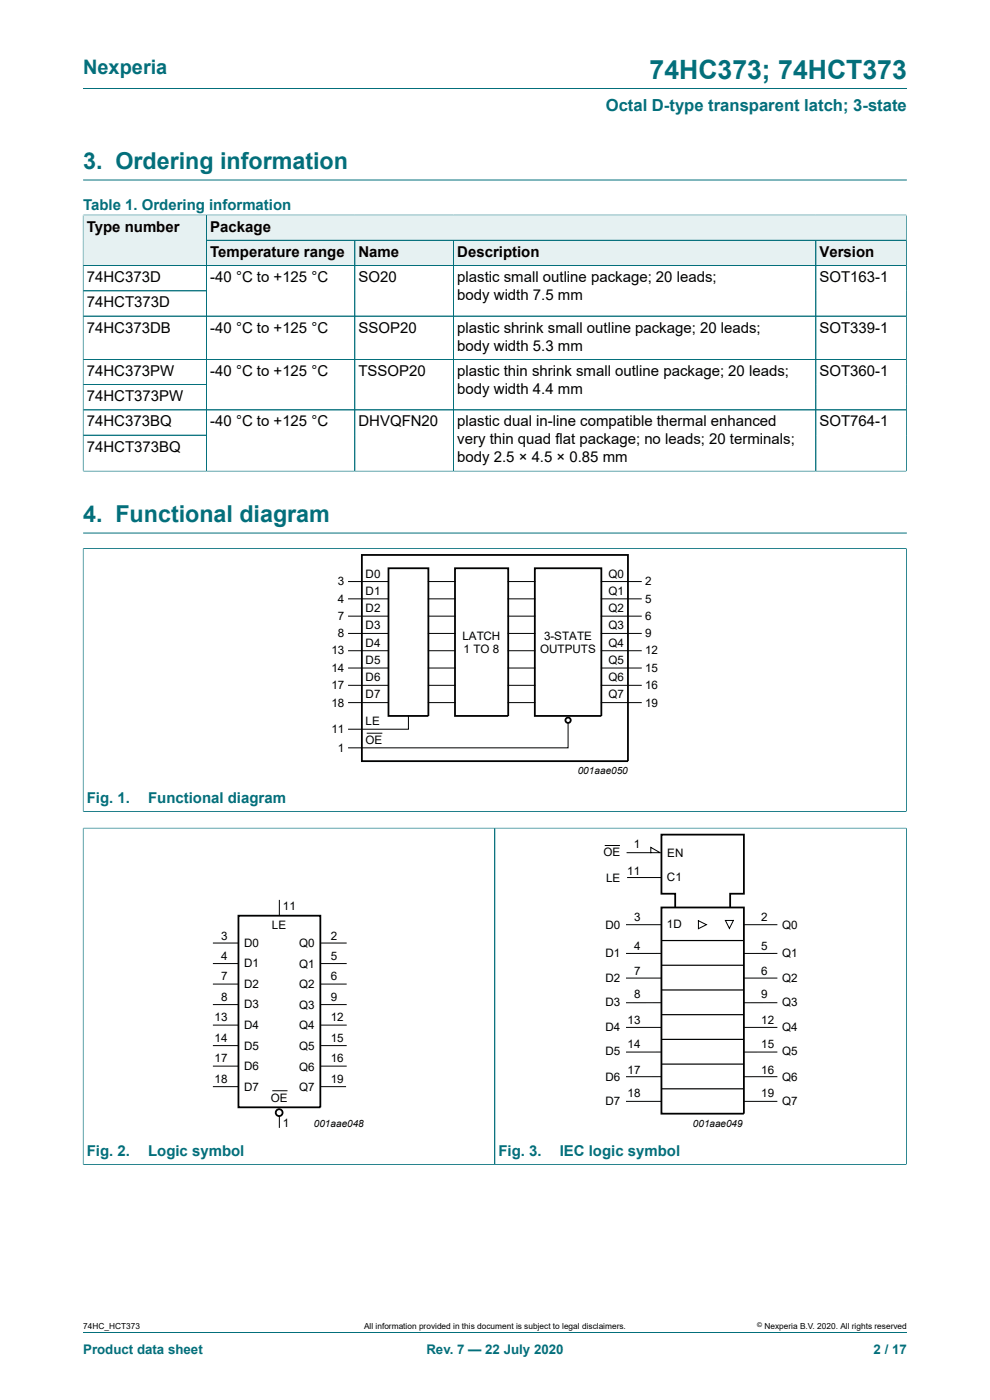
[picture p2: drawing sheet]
<svg xmlns="http://www.w3.org/2000/svg" width="210mm" height="297mm" viewBox="0 0 210 297" stroke-linecap="round" stroke-linejoin="round" font-family="sans-serif">
<defs><g id="words">
<text font-size="5.6" fill="#036f7b" x="137.8" y="16.8">74HC373; 74HCT373</text>
<g font-size="4.9" fill="#036f7b">
<text x="17.6" y="35.9">3. Ordering information</text>
<text x="17.6" y="110.7">4. Functional diagram</text>
</g>
<text font-size="4.2" fill="#036f7b" x="17.6" y="15.6">Nexperia</text>
<text font-size="3.5" fill="#036f7b" x="128.5" y="23.7">Octal D-type transparent latch; 3-state</text>
<g font-size="3.2" fill="#036f7b">
<text x="17.6" y="44.5">Table 1. Ordering information</text>
<text x="18.4" y="170.3">Fig. 1.</text>
<text x="31.4" y="170.3">Functional diagram</text>
<text x="18.4" y="245.2">Fig. 2.</text>
<text x="31.4" y="245.2">Logic symbol</text>
<text x="105.7" y="245.2">Fig. 3.</text>
<text x="118.7" y="245.2">IEC logic symbol</text>
</g>
<g font-size="3.2">
<text x="18.4" y="49.1">Type number</text>
<text x="44.6" y="49.1">Package</text>
<text x="18.4" y="59.8">74HC373D</text>
<text x="44.6" y="54.5">Temperature range</text>
<text x="44.6" y="59.8">-40 °C to +125 °C</text>
<text x="76" y="54.5">Name</text>
<text x="76" y="59.8">SO20</text>
<text x="97" y="54.5">Description</text>
<text x="97" y="59.8">plastic small outline package; 20 leads;</text>
<text x="173.8" y="54.5">Version</text>
<text x="173.8" y="59.8">SOT163-1</text>
<text x="18.4" y="65.2">74HCT373D</text>
<text x="97" y="63.7">body width 7.5 mm</text>
<text x="18.4" y="70.6">74HC373DB</text>
<text x="44.6" y="70.6">-40 °C to +125 °C</text>
<text x="76" y="70.6">SSOP20</text>
<text x="97" y="70.6">plastic shrink small outline package; 20 leads;</text>
<text x="173.8" y="70.6">SOT339-1</text>
<text x="97" y="74.4">body width 5.3 mm</text>
<text x="18.4" y="79.7">74HC373PW</text>
<text x="44.6" y="79.7">-40 °C to +125 °C</text>
<text x="76" y="79.7">TSSOP20</text>
<text x="97" y="79.7">plastic thin shrink small outline package; 20 leads;</text>
<text x="97" y="83.5">body width 4.4 mm</text>
<text x="173.8" y="79.7">SOT360-1</text>
<text x="18.4" y="85.1">74HCT373PW</text>
<text x="18.4" y="90.5">74HC373BQ</text>
<text x="18.4" y="95.8">74HCT373BQ</text>
<text x="44.6" y="90.5">-40 °C to +125 °C</text>
<text x="76" y="90.5">DHVQFN20</text>
<text x="97" y="90.5">plastic dual in-line compatible thermal enhanced</text>
<text x="97" y="94.3">very thin quad flat package; no leads; 20 terminals;</text>
<text x="173.8" y="90.5">SOT764-1</text>
<text x="97" y="98.1">body 2.5 × 4.5 × 0.85 mm</text>
</g>
<g font-size="2.8" fill="#036f7b">
<text x="17.6" y="287.2">Product data sheet</text>
<text x="90.4" y="287.2">Rev. 7 — 22 July 2020</text>
<text x="185.3" y="287.2">2 / 17</text>
</g>
<g font-size="2.5">
<text x="71.7" y="124.2">3</text>
<text x="77.6" y="122.5">D0</text>
<text x="129.1" y="122.5">Q0</text>
<text x="136.9" y="124.2">2</text>
<text x="71.7" y="127.9">4</text>
<text x="71.7" y="131.5">7</text>
<text x="77.6" y="126.1">D1</text>
<text x="77.6" y="129.8">D2</text>
<text x="129.1" y="126.1">Q1</text>
<text x="129.1" y="129.8">Q2</text>
<text x="136.9" y="127.9">5</text>
<text x="136.9" y="131.5">6</text>
<text x="71.7" y="135.2">8</text>
<text x="77.6" y="133.5">D3</text>
<text x="77.6" y="137.2">D4</text>
<text x="98.1" y="135.7">LATCH</text>
<text x="115.4" y="135.7">3-STATE</text>
<text x="129.1" y="133.5">Q3</text>
<text x="129.1" y="137.2">Q4</text>
<text x="136.9" y="135.2">9</text>
<text x="70.3" y="138.8">13</text>
<text x="70.3" y="142.5">14</text>
<text x="77.6" y="140.9">D5</text>
<text x="98.3" y="138.6">1 TO 8</text>
<text x="114.6" y="138.6">OUTPUTS</text>
<text x="129.1" y="140.8">Q5</text>
<text x="136.9" y="138.8">12</text>
<text x="136.9" y="142.5">15</text>
<text x="70.3" y="146.2">17</text>
<text x="70.3" y="149.9">18</text>
<text x="77.6" y="144.5">D6</text>
<text x="77.6" y="148.2">D7</text>
<text x="129.1" y="144.5">Q6</text>
<text x="129.1" y="148.2">Q7</text>
<text x="136.9" y="146.2">16</text>
<text x="136.9" y="149.9">19</text>
<text x="70.3" y="155.5">11</text>
<text x="77.6" y="153.8">LE</text>
<text x="71.7" y="159.5">1</text>
<text x="77.6" y="157.8">OE</text>
<text x="134.4" y="180">1</text>
<text x="128" y="181.6">OE</text>
<text x="133" y="185.6">11</text>
<text x="141.5" y="181.7">EN</text>
<text x="128.6" y="187.2">LE</text>
<text x="141.5" y="186.9">C1</text>
<text x="57.7" y="197.1">LE</text>
<text x="60" y="193">11</text>
<text x="128.5" y="197">D0</text>
<text x="134.5" y="195.4">3</text>
<text x="141.5" y="196.8">1D</text>
<text x="161.5" y="195.4">2</text>
<text x="165.9" y="197">Q0</text>
<text x="46.9" y="203.7">4</text>
<text x="46.9" y="199.4">3</text>
<text x="51.8" y="200.8">D0</text>
<text x="63.5" y="200.9">Q0</text>
<text x="70.2" y="203.7">5</text>
<text x="70.2" y="199.4">2</text>
<text x="128.5" y="203.1">D1</text>
<text x="134.5" y="201.5">4</text>
<text x="161.5" y="201.5">5</text>
<text x="165.9" y="203.1">Q1</text>
<text x="46.9" y="208">7</text>
<text x="51.8" y="205.1">D1</text>
<text x="51.8" y="209.5">D2</text>
<text x="63.5" y="205.3">Q1</text>
<text x="63.5" y="209.6">Q2</text>
<text x="70.2" y="208">6</text>
<text x="128.5" y="208.4">D2</text>
<text x="134.5" y="206.8">7</text>
<text x="161.5" y="206.8">6</text>
<text x="165.9" y="208.4">Q2</text>
<text x="46.9" y="212.4">8</text>
<text x="51.8" y="213.9">D3</text>
<text x="63.5" y="214">Q3</text>
<text x="70.2" y="212.4">9</text>
<text x="128.5" y="213.3">D3</text>
<text x="134.5" y="211.8">8</text>
<text x="161.5" y="211.8">9</text>
<text x="165.9" y="213.3">Q3</text>
<text x="45.5" y="221">14</text>
<text x="45.5" y="216.7">13</text>
<text x="51.8" y="218.3">D4</text>
<text x="63.5" y="218.3">Q4</text>
<text x="70.2" y="221">15</text>
<text x="70.2" y="216.7">12</text>
<text x="128.5" y="218.7">D4</text>
<text x="133.1" y="217.1">13</text>
<text x="161.5" y="217.1">12</text>
<text x="165.9" y="218.7">Q4</text>
<text x="45.5" y="225.3">17</text>
<text x="51.8" y="222.7">D5</text>
<text x="51.8" y="227">D6</text>
<text x="63.5" y="222.7">Q5</text>
<text x="63.5" y="227.1">Q6</text>
<text x="70.2" y="225.3">16</text>
<text x="128.5" y="223.9">D5</text>
<text x="133.1" y="227.7">17</text>
<text x="133.1" y="222.3">14</text>
<text x="161.5" y="227.7">16</text>
<text x="161.5" y="222.3">15</text>
<text x="165.9" y="223.9">Q5</text>
<text x="45.5" y="229.6">18</text>
<text x="51.8" y="231.4">D7</text>
<text x="57.4" y="233.8">OE</text>
<text x="63.5" y="231.4">Q7</text>
<text x="70.2" y="229.6">19</text>
<text x="128.5" y="229.3">D6</text>
<text x="133.1" y="232.8">18</text>
<text x="161.5" y="232.8">19</text>
<text x="165.9" y="229.3">Q6</text>
<text x="60" y="239">1</text>
<text x="128.5" y="234.3">D7</text>
<text x="165.9" y="234.3">Q7</text>
</g>
<g font-size="2.1">
<text x="122.6" y="164.2">001aae050</text>
<text x="66.6" y="239.1">001aae048</text>
<text x="146.9" y="239.1">001aae049</text>
</g>
<g font-size="1.8">
<text x="17.6" y="282">74HC_HCT373</text>
<text x="77.2" y="282">All information provided in this document is subject to legal disclaimers.</text>
<text x="162.2" y="282">Nexperia B.V. 2020. All rights reserved</text>
</g>
<text font-size="1.4" x="160.6" y="281.6">©</text>
</g></defs>
<path d="M17.6 18.8h174.8M17.6 38.2h174.8M192.3 45.5v5.5h-148.5v-5.4h148.5" fill="none" stroke="#036f7b" stroke-width=".21"/>
<path d="M43.9 45.7h148.3v5.2h-148.3z" fill="#e6f1f2"/>
<path d="M17.6 45.5v10.8h26.2v-10.7h-26.2" fill="none" stroke="#036f7b" stroke-width=".21"/>
<g fill="#e6f1f2">
<path d="M17.7 45.7h26.1v10.6h-26.1z"/>
<path d="M43.9 51h31.3v5.3h-31.3z"/>
</g>
<path d="M43.8 51h31.5v5.3h-31.5z" fill="none" stroke="#036f7b" stroke-width=".21"/>
<path d="M75.3 51h20.8v5.3h-20.8z" fill="#e6f1f2"/>
<path d="M75.3 51h20.9v5.3h-20.9z" fill="none" stroke="#036f7b" stroke-width=".21"/>
<path d="M96.3 51h76.7v5.3h-76.7z" fill="#e6f1f2"/>
<path d="M96.2 51h76.9v5.3h-76.9z" fill="none" stroke="#036f7b" stroke-width=".21"/>
<path d="M173.1 51h19.1v5.3h-19.1z" fill="#e6f1f2"/>
<g fill="none" stroke="#036f7b" stroke-width=".21">
<path d="M17.6 56.3h174.7M17.6 45.7v54.3M17.7 45.6h174.5M43.8 45.7v54.2M43.9 51h148.4M75.3 51v48.9M96.2 51v48.9M173.1 51v48.9M192.3 45.7v54.3M17.6 61.7h26.2M17.6 67.1h174.7M17.6 76.2h174.7"/>
<path d="M17.6 99.9h174.7M17.6 87h174.7M17.6 92.3h26.2M43.8 81.6h-26.2M17.6 116.3h174.7M17.6 116.3v55.9M17.6 113.1h174.8M192.3 116.3v55.9M17.6 172.2h174.7M17.6 175.7h174.7M17.6 175.6v71.5M105 175.7v71.3"/>
<path d="M192.3 175.6v71.5M17.6 247h174.7M17.6 282.6h174.8"/>
</g>
<g fill="none" stroke="#000" stroke-width=".38">
<path d="M76.8 117.7h56.4v43.8h-56.4zM82.4 120.6h8.5v31.3h-8.5zM96.5 120.6h11.3v31.3h-11.3zM113.4 120.6h14.2v31.3h-14.2zM50.6 194.3h17.4v40.6h-17.4zM140.3 192.5h17.5v43.8h-17.5zM143.2 192.5v-2.9h-2.9v-12.5h17.5v12.5h-2.9v2.9"/>
<circle cx="120.5" cy="152.8" r=".56"/>
<circle cx="59.2" cy="236" r=".73"/>
</g>
<g fill="none" stroke="#000" stroke-width=".21">
<path d="M73.9 123.4h8.5M73.9 127h8.5M73.9 130.7h8.5M73.9 134.4h8.5M73.9 138h8.5M90.9 123.4h5.6M90.9 127h5.6M90.9 130.7h5.6M90.9 134.4h5.6M90.9 138h5.6M107.8 123.4h5.6M107.8 127h5.6"/>
<path d="M107.8 130.7h5.6M107.8 134.4h5.6M107.8 138h5.6M127.6 123.4h8.4M127.6 127h8.4M127.6 130.7h8.4M127.6 134.4h8.4M127.6 138h8.4M73.9 141.7h8.5M73.9 145.4h8.5M73.9 149.1h8.5M77.9 155.5h3.1"/>
<path d="M86.6 151.9v2.8h-12.7M90.9 141.7h5.6M90.9 145.4h5.6M90.9 149.1h5.6M107.8 141.7h5.6M107.8 145.4h5.6M107.8 149.1h5.6M120.5 153.3v5.4h-46.6M127.6 141.7h8.4M127.6 145.4h8.4M127.6 149.1h8.4M128.3 179.4h3.2"/>
<path d="M59.3 190.9v3.2M132.8 196.2h7.5M133 180.9h7l-2-1.1v1.1M133 186.2h7.3M148.2 195.3l1.6 .9-1.6 .8zM153.9 195.3h1.7l-.9 1.7zM157.8 196.2h7.1M45.2 200.1h5.4M45.2 204.4h5.4M45.2 208.8h5.4M45.2 213.1h5.4M45.2 217.5h5.4"/>
<path d="M68 200.1h5.5M68 204.4h5.5M68 208.8h5.5M68 213.1h5.5M68 217.5h5.5M132.8 207.5h7.5M132.8 218h7.5M140.3 202.3h-7.5M140.3 212.7h-7.5M157.8 207.5h7.1M157.8 218h7.1M164.9 202.3h-7.1"/>
<path d="M164.9 212.7h-7.1M45.2 221.8h5.4M45.2 226.2h5.4M45.2 230.5h5.4M57.8 231.4h3.2M59.3 236.8v2.5M68 221.8h5.5M68 226.2h5.5M68 230.5h5.4M132.8 233.6h7.5M140.3 223.2h-7.5M140.3 228.4h-7.5"/>
<path d="M157.8 233.6h7.1M164.9 223.2h-7.1M164.9 228.4h-7.1"/>
</g>
<path d="M140.3 199.5h17.5M140.3 215.3h17.5M140.3 210h17.5M140.3 204.8h17.5M140.3 231h17.5M140.3 225.7h17.5M140.3 220.5h17.5" fill="none" stroke="#000" stroke-width=".25"/>
<use href="#words"/>
</svg>
